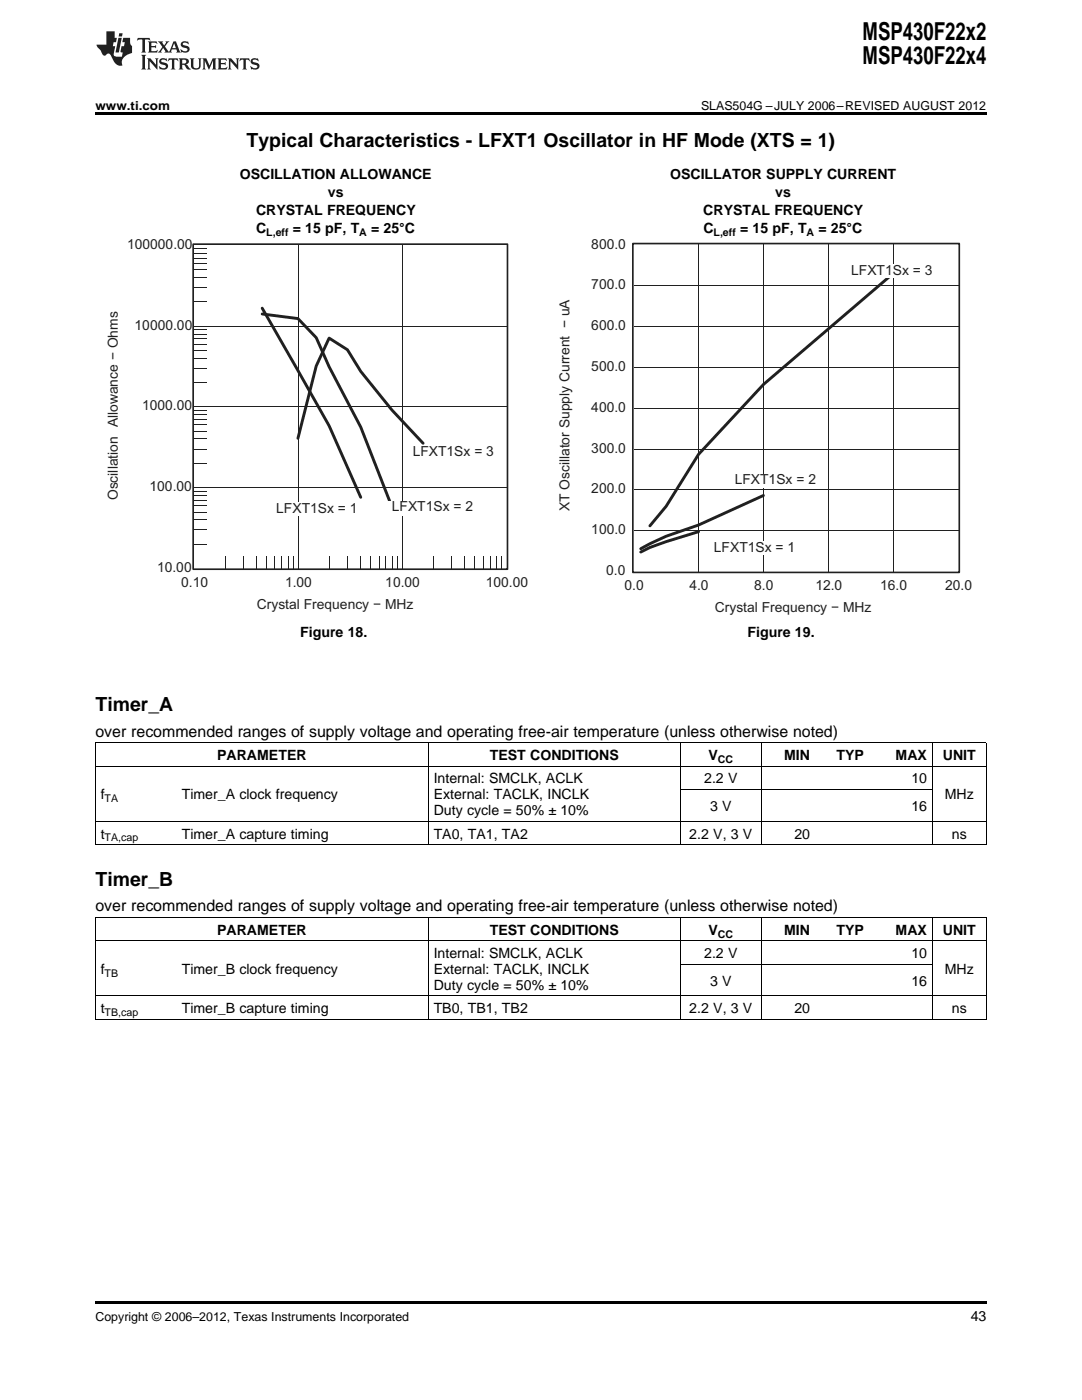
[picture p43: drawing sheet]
<svg xmlns="http://www.w3.org/2000/svg" width="216mm" height="279mm" viewBox="0 0 216 279" stroke-linecap="round" stroke-linejoin="round" font-family="sans-serif">
<defs><g id="words">
<g font-size="4.9">
<text x="172.1" y="7.9">MSP430F22x2</text>
<text x="172.1" y="12.8">MSP430F22x4</text>
</g>
<g font-size="3.9">
<text x="49.2" y="29.3">Typical Characteristics - LFXT1 Oscillator in HF Mode (XTS = 1)</text>
<text x="19" y="141.9">Timer_A</text>
<text x="19" y="176.7">Timer_B</text>
</g>
<g font-size="3.2">
<text x="19" y="147">over recommended ranges of supply voltage and operating free-air temperature (unless otherwise noted)</text>
<text x="19" y="181.9">over recommended ranges of supply voltage and operating free-air temperature (unless otherwise noted)</text>
</g>
<g font-size="2.8">
<text x="47.8" y="35.8">OSCILLATION ALLOWANCE</text>
<text x="133.7" y="35.8">OSCILLATOR SUPPLY CURRENT</text>
<text x="65.4" y="39.4">vs</text>
<text x="154.7" y="39.4">vs</text>
<text x="51.1" y="43">CRYSTAL FREQUENCY</text>
<text x="51.1" y="46.6">C</text>
<text x="58.4" y="46.6">= 15 pF, T</text>
<text x="74" y="46.6">= 25°C</text>
<text x="140.3" y="43">CRYSTAL FREQUENCY</text>
<text x="140.4" y="46.6">C</text>
<text x="147.7" y="46.6">= 15 pF, T</text>
<text x="163.3" y="46.6">= 25°C</text>
<text x="59.9" y="127.1">Figure 18.</text>
<text x="149.2" y="127.1">Figure 19.</text>
<text x="43.3" y="151.7">PARAMETER</text>
<text x="97.7" y="151.7">TEST CONDITIONS</text>
<text x="141.4" y="151.7">V</text>
<text x="156.5" y="151.7">MIN</text>
<text x="166.9" y="151.7">TYP</text>
<text x="178.7" y="151.7">MAX</text>
<text x="188.1" y="151.7">UNIT</text>
<text x="20.1" y="159.5">f</text>
<text x="36.3" y="159.5">Timer_A clock frequency</text>
<text x="86.5" y="156.4">Internal: SMCLK, ACLK</text>
<text x="86.5" y="159.5">External: TACLK, INCLK</text>
<text x="140.5" y="156.4">2.2 V</text>
<text x="141.7" y="161.9">3 V</text>
<text x="181.9" y="156.4">10</text>
<text x="181.9" y="161.9">16</text>
<text x="188.5" y="159.5">MHz</text>
<text x="20.1" y="167.4">t</text>
<text x="36.3" y="167.4">Timer_A capture timing</text>
<text x="86.5" y="162.7">Duty cycle = 50% ± 10%</text>
<text x="86.5" y="167.4">TA0, TA1, TA2</text>
<text x="137.5" y="167.4">2.2 V, 3 V</text>
<text x="158.5" y="167.4">20</text>
<text x="189.9" y="167.4">ns</text>
<text x="43.3" y="186.5">PARAMETER</text>
<text x="86.5" y="191.2">Internal: SMCLK, ACLK</text>
<text x="97.7" y="186.5">TEST CONDITIONS</text>
<text x="140.5" y="191.2">2.2 V</text>
<text x="141.4" y="186.5">V</text>
<text x="156.5" y="186.5">MIN</text>
<text x="166.9" y="186.5">TYP</text>
<text x="178.7" y="186.5">MAX</text>
<text x="181.9" y="191.2">10</text>
<text x="188.1" y="186.5">UNIT</text>
<text x="20.1" y="194.4">f</text>
<text x="36.3" y="194.4">Timer_B clock frequency</text>
<text x="86.5" y="194.4">External: TACLK, INCLK</text>
<text x="86.5" y="197.6">Duty cycle = 50% ± 10%</text>
<text x="141.7" y="196.7">3 V</text>
<text x="181.9" y="196.7">16</text>
<text x="188.5" y="194.4">MHz</text>
<text x="20.1" y="202.2">t</text>
<text x="36.3" y="202.2">Timer_B capture timing</text>
<text x="86.5" y="202.2">TB0, TB1, TB2</text>
<text x="137.5" y="202.2">2.2 V, 3 V</text>
<text x="158.5" y="202.2">20</text>
<text x="189.9" y="202.2">ns</text>
<text x="193.7" y="263.6">43</text>
</g>
<g font-size="2.8" fill="#231f20">
<text x="25.4" y="49.7">100000.00</text>
<text x="118" y="49.6">800.0</text>
<text x="118" y="57.7">700.0</text>
<text x="169.8" y="54.8">LFXT1Sx = 3</text>
<text x="26.9" y="65.8">10000.00</text>
<text x="118" y="65.9">600.0</text>
<text x="118" y="74">500.0</text>
<text x="28.4" y="81.9">1000.00</text>
<text x="118" y="82.2">400.0</text>
<text x="82.4" y="91">LFXT1Sx = 3</text>
<text x="118" y="90.3">300.0</text>
<text x="23.5" y="99.8" transform="rotate(-90 23.5 99.8)">Oscillation Allowance − Ohms</text>
<text x="29.8" y="98">100.00</text>
<text x="118" y="98.5">200.0</text>
<text x="146.6" y="96.7">LFXT1Sx = 2</text>
<text x="55.1" y="102.3">LFXT1Sx = 1</text>
<text x="78.2" y="102.1">LFXT1Sx = 2</text>
<text x="113.7" y="102" transform="rotate(-90 113.7 102)">XT Oscillator Supply Current − uA</text>
<text x="118" y="106.6">100.0</text>
<text x="142.5" y="110.1">LFXT1Sx = 1</text>
<text x="31.3" y="114.1">10.00</text>
<text x="36.1" y="117.2">0.10</text>
<text x="56.9" y="117.2">1.00</text>
<text x="76.9" y="117.2">10.00</text>
<text x="96.9" y="117.2">100.00</text>
<text x="121" y="114.7">0.0</text>
<text x="124.6" y="117.8">0.0</text>
<text x="137.6" y="117.8">4.0</text>
<text x="150.5" y="117.8">8.0</text>
<text x="162.7" y="117.8">12.0</text>
<text x="175.6" y="117.8">16.0</text>
<text x="188.6" y="117.8">20.0</text>
<text x="51.2" y="121.5">Crystal Frequency − MHz</text>
<text x="142.6" y="122.2">Crystal Frequency − MHz</text>
</g>
<g font-size="2.5">
<text x="19" y="21.9">www.ti.com</text>
<text x="139.9" y="21.9">SLAS504G –JULY 2006–REVISED AUGUST 2012</text>
<text x="19" y="263.6">Copyright © 2006–2012, Texas Instruments Incorporated</text>
</g>
<g font-size="2.1">
<text x="53.1" y="47.1">L,eff</text>
<text x="71.7" y="47.1">A</text>
<text x="142.4" y="47.1">L,eff</text>
<text x="160.9" y="47.1">A</text>
<text x="143.3" y="152.3">CC</text>
<text x="20.9" y="160.1">TA</text>
<text x="20.9" y="167.9">TA,cap</text>
<text x="143.3" y="187.1">CC</text>
<text x="20.9" y="194.9">TB</text>
<text x="20.9" y="202.8">TB,cap</text>
</g>
</g></defs>
<path d="M126.4 57h64.8M139.4 48.8v65.3M152.4 48.8v65.3M165.3 48.8v65.3M178.3 48.8v65.3M126.4 73.3h64.8M126.4 65.2h64.8M126.4 97.8h64.8M126.4 89.6h64.8M126.4 81.5h64.8M126.4 105.9h64.8" fill="none" stroke="#231f20" stroke-width=".2"/>
<path d="M178.2 54.6l-25.9 22.1-12.9 14-6.5 10.3-3.2 3.9M152.3 98.9l-12.9 5.9-6.5 2.2-5 2.5M139.4 106.1l-6.5 2-3.2 1.2-1.8 .9" fill="none" stroke="#231f20" stroke-width=".58"/>
<path d="M126.3 48.6h65.1v65.6h-65.1z" fill="none" stroke="#231f20" stroke-width=".33"/>
<g fill="#fff">
<path d="M141.1 108h18.8v2.8h-18.8z" fill-rule="evenodd"/>
<path d="M168.5 52.8h18.8v2.7h-18.8z" fill-rule="evenodd"/>
<path d="M145.3 94.6h18.8v2.7h-18.8z" fill-rule="evenodd"/>
</g>
<g fill="none" stroke="#231f20" stroke-width=".2">
<path d="M38.7 57.4h2.4M38.7 55.4h2.4M38.7 53.8h2.4M38.7 52.6h2.4M38.7 51.5h2.4M38.7 50.5h2.4M38.7 49.7h2.4M59.5 48.9v64.5M80.2 48.9v64.5M38.7 76.4h2.4M38.7 73.5h2.4M38.7 71.5h2.4"/>
<path d="M38.7 69.9h2.4M38.7 68.7h2.4M38.7 67.6h2.4M38.7 66.7h2.4M38.7 65.9h2.4M38.7 60.2h2.4M38.7 65.1h62.4M38.7 99.8h2.4M38.7 98.9h2.4M38.7 98h2.4M38.7 92.5h2.4M38.7 89.7h2.4"/>
<path d="M38.7 87.6h2.4M38.7 86h2.4M38.7 84.8h2.4M38.7 83.7h2.4M38.7 82.8h2.4M38.7 82h2.4M38.7 97.3h62.4M38.7 81.2h62.4M38.7 108.6h2.4M38.7 105.8h2.4M38.7 103.8h2.4M38.7 102.2h2.4"/>
<path d="M38.7 100.9h2.4M45 111v2.4M48.6 111v2.4M51.2 111v2.4M53.2 111v2.4M54.8 111v2.4M56.3 111v2.4M57.5 111v2.4M58.5 111v2.4M65.7 111v2.4M69.4 111v2.4M72 111v2.4"/>
<path d="M74 111v2.4M75.7 111v2.4M77 111v2.4M78.2 111v2.4M79.3 111v2.4M86.5 111v2.4M90.2 111v2.4M92.8 111v2.4M94.8 111v2.4M96.4 111v2.4M97.8 111v2.4M99 111v2.4"/>
<path d="M100.1 111v2.4"/>
</g>
<path d="M52.3 62.7l7.2 .9 3.6 3.8 2.6 5.8 6.3 12 6.2 16M52.3 61.5l13.4 23.5 6.3 14.2M59.5 87.5l3.6-14.5 2.6-5.5 3.6 2.3 2.7 4.3 6.2 7.7 6.2 6.7" fill="none" stroke="#231f20" stroke-width=".58"/>
<path d="M38.5 48.7h62.8v64.9h-62.8z" fill="none" stroke="#231f20" stroke-width=".33"/>
<g fill="#fff">
<path d="M53.8 100.2h18.8v2.8h-18.8z" fill-rule="evenodd"/>
<path d="M76.9 100h18.7v2.8h-18.7z" fill-rule="evenodd"/>
</g>
<g fill="#231f20">
<path d="M27.5 7.6l-.1 .5 .4-.2h.6v.1v2.1l-.2 .4h1l-.3-.4v-2.1l.1-.1h.5l.5 .2-.2-.5zM29.5 8.3l.2 .3v1.5l-.2 .4h1.8l.2-.6a1.04 1.04 0 0 1-1.3 .2v-.7h.6l.3 .2v-.6l-.3 .2h-.6v-.6l.8-.1 .4 .3-.2-.5zM31.5 8.3l.9 1.1-.9 1.1h.8l-.2-.2 .5-.7 .4 .7-.2 .2h1.5l-.1-.2 .1-.4h.9l.1 .4-.2 .2h1l-.3-.3-.7-1.9h-.5l-.9 2-.8-1 .9-1h-.8l.1 .3-.3 .5-.4-.6 .2-.2zM34.7 8.6l.4 1h-.7zM36.3 8.4a.63 .63 0 0 0-.2 .7 .63 .63 0 0 0 .6 .4l.6 .2 .1 .2a.75 .75 0 0 1-.7 .4 .75 .75 0 0 1-.6-.5l.1 .7 .1-.1a1.11 1.11 0 0 0 1.5-.6 1.13 1.13 0 0 0-1.2-.8l-.1-.4a1.04 1.04 0 0 1 1.2 .2l-.2-.5-.1 .1-.5-.2zM28.2 10.9l.2 .4v2.2l-.2 .4h1l-.3-.4v-2.2l.3-.4zM29.3 11.6l.3 .4v1.5l-.3 .4h.8l-.2-.4v-1.3l1.5 1.7v-1.9l.2-.4h-.7l.2 .4v.9l-1.1-1.3zM32 11.8a.62 .62 0 0 0-.2 .7 .62 .62 0 0 0 .6 .4l.6 .1 .1 .3a.76 .76 0 0 1-.7 .3 .76 .76 0 0 1-.6-.4l.1 .7 .1-.1a1.11 1.11 0 0 0 1.5-.6 1.13 1.13 0 0 0-1.2-.8l-.1-.4a1.04 1.04 0 0 1 1.2 .2l-.2-.6-.1 .1-.5-.1zM33.7 11.6l-.2 .6a.61 .61 0 0 1 .8-.3v1.6l-.2 .4h.9l-.2-.4v-1.6a.63 .63 0 0 1 .8 .3l-.2-.6zM35.6 11.6l.3 .4v1.5l-.3 .4h1l-.2-.2v-.8l.5 .2a.76 .76 0 0 0 1.2 .7l-1-1a.58 .58 0 0 0 .6-.5 .58 .58 0 0 0-.5-.6zM36.4 11.9h.1a.45 .45 0 0 1 .5 .1 .45 .45 0 0 1 .1 .5l-.7 .2zM37.9 11.6l.2 .2a2.17 2.17 0 0 0 .3 1.9 .99 .99 0 0 0 1.6-.6v-1.1l.2-.4h-.7l.2 .2a1.92 1.92 0 0 1-.2 1.8 .6 .6 0 0 1-.9-.5v-1.1l.2-.4zM40.4 11.6l.2 .4v1.5l-.2 .4h.7l-.2-.4v-1.4l.8 1.8 .8-1.8v1.4l-.2 .4h.9l-.2-.4v-1.5l.2-.4h-.8l-.6 1.5-.6-1.5zM43.4 11.6l.2 .4v1.5l-.2 .4h1.8l.2-.6a1.04 1.04 0 0 1-1.3 .1v-.6h.5l.4 .2v-.6l-.4 .2h-.5v-.7h.8l.3 .3-.1-.6zM45.5 11.6l.2 .4v1.5l-.2 .4h.7l-.2-.4v-1.3l1.5 1.7v-1.9l.2-.4h-.7l.2 .4v.9l-1.1-1.3zM47.9 11.6l-.1 .6a.61 .61 0 0 1 .8-.3v1.6l-.3 .4h1l-.3-.4 .1-1.6a.63 .63 0 0 1 .7 .3l-.1-.6zM50.2 11.8a.62 .62 0 0 0-.2 .7 .62 .62 0 0 0 .6 .4l.6 .1 .2 .3a.76 .76 0 0 1-.8 .3 .76 .76 0 0 1-.6-.4l.1 .7 .2-.1a1.11 1.11 0 0 0 1.5-.6 1.13 1.13 0 0 0-1.3-.8l-.1-.4a1.04 1.04 0 0 1 1.2 .2l-.1-.6-.2 .1-.5-.1z"/>
<path d="M21.2 6.3v2.6h-1.9l.1 .4 .7 .9a.91 .91 0 0 0 1 .8 .56 .56 0 0 1 .5-.3 .56 .56 0 0 1 .5 .3l.4 .8a1.53 1.53 0 0 0 1.9 1.2 1.54 1.54 0 0 1 1-2.1l.9-.3v-1.4a1.52 1.52 0 0 1-.3-1.6h-1.4l-.2 .8h.5l-.2 .8h-.4l-.2 1v.2l.4 .1-.2 .8a1.93 1.93 0 0 1-1.6-.3l.3-1.8h-.5l.2-.8h.4l.2-.8h-.4v-1.3zM23.6 7.6l-.6 2.9h.7l.6-2.9zM23.8 6.6l-.1 .7h.6l.2-.7z"/>
</g>
<path d="M19 259.7h177.8v.5h-177.8z" fill="#000"/>
<g fill="none" stroke="#000" stroke-width=".2">
<path d="M19 152.9h177.8M19 148.3h177.8M19.1 148.3v20.3M85.4 148.3v20.3M135.7 148.3v20.3M135.8 157.6h50.3M151.9 148.3v20.3M186 148.3v20.3M196.8 148.3v20.3M19 168.6h177.8M19 163.9h177.8M19 198.8h177.8"/>
<path d="M19 187.8h177.8M19 183.1h177.8M19.1 183.2v20.3M85.4 183.2v20.3M135.7 183.2v20.3M135.8 192.4h50.3M151.9 183.2v20.3M186 183.2v20.3M196.8 183.2v20.3M19 203.4h177.8"/>
</g>
<g fill="#fff">
<path d="M156.1 128.8h.4v.7h-.4z"/>
<path d="M66.9 128.8h.3v.7h-.3z"/>
</g>
<path d="M19 22.5h177.8v.5h-177.8z" fill="#000"/>
<use href="#words"/>
</svg>
